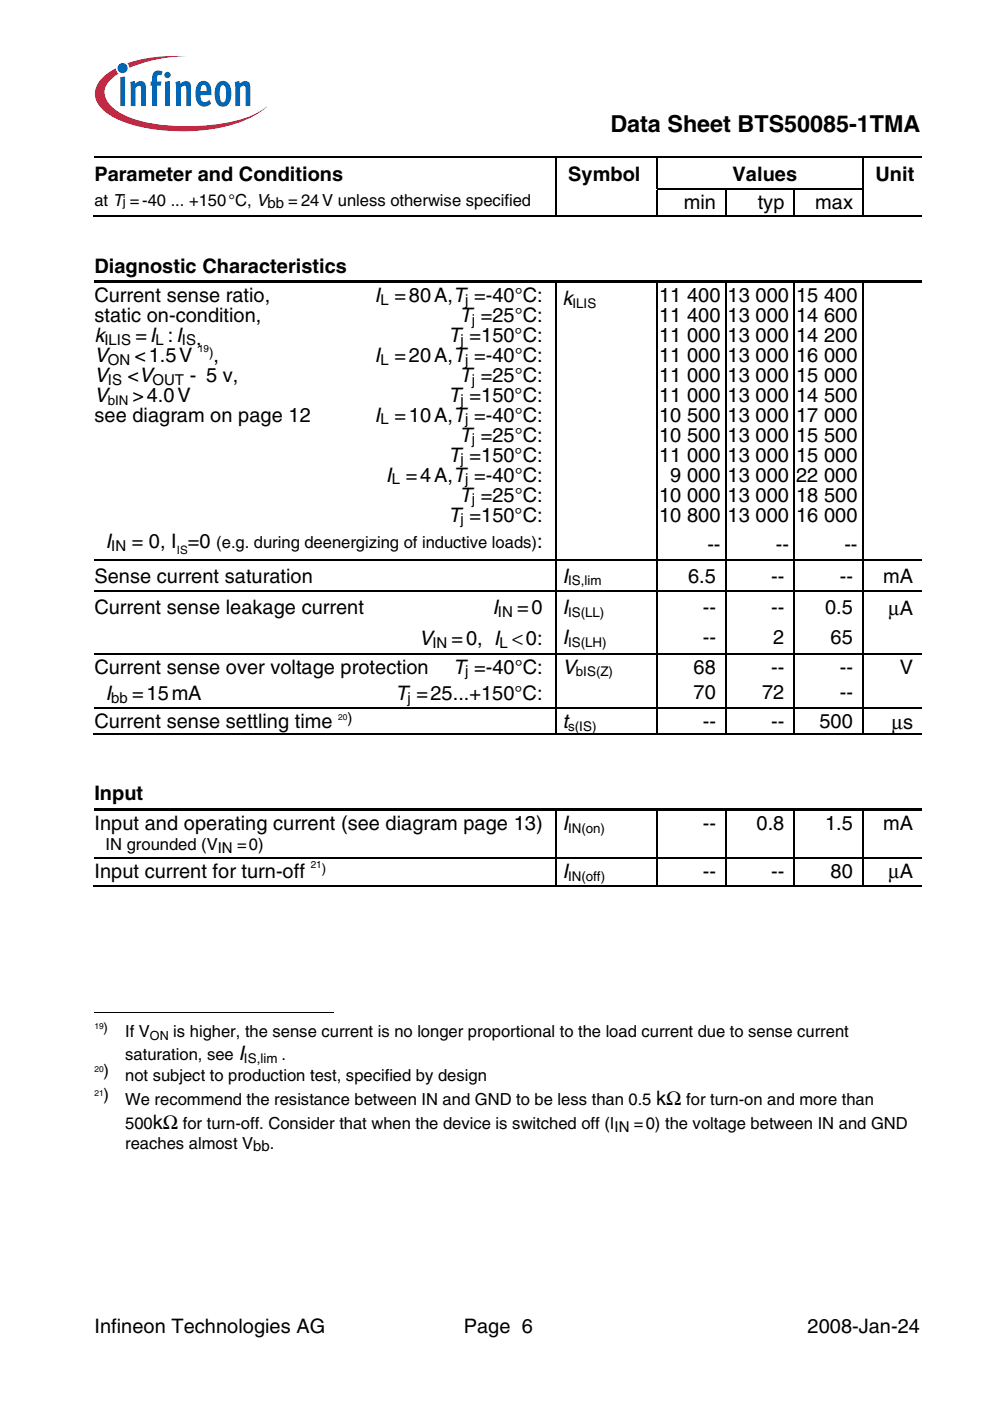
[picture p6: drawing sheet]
<svg xmlns="http://www.w3.org/2000/svg" width="210mm" height="297mm" viewBox="0 0 210 297" stroke-linecap="round" stroke-linejoin="round" font-family="sans-serif">
<defs><g id="words">
<text font-size="5" x="129.4" y="27.9">Data Sheet BTS50085-1TMA</text>
<g font-size="4.2">
<text x="20" y="38.4">Parameter and Conditions</text>
<text x="120.5" y="38.4">Symbol</text>
<text x="155.3" y="38.4">Values</text>
<text x="185.6" y="38.4">Unit</text>
<text x="145" y="44.3">min</text>
<text x="160.7" y="44.3">typ</text>
<text x="172.9" y="44.3">max</text>
<text x="20" y="57.8">Diagnostic Characteristics</text>
<text x="20" y="64.1">Current sense ratio,</text>
<text x="79.4" y="64.1">I =80A,T =-40°C:</text>
<text x="119.3" y="64.7">k</text>
<text x="139.7" y="64.1">11 400</text>
<text x="154.3" y="64.1">13 000</text>
<text x="168.8" y="64.1">15 400</text>
<text x="20" y="68.3">static on-condition,</text>
<text x="97.5" y="68.3">T =25°C:</text>
<text x="139.7" y="68.3">11 400</text>
<text x="154.3" y="68.3">13 000</text>
<text x="168.8" y="68.3">14 600</text>
<text x="20" y="72.5">k</text>
<text x="20" y="76.8">V</text>
<text x="28.5" y="76.8">&lt;1.5V</text>
<text x="28.7" y="72.5">=I :I ,</text>
<text x="45.3" y="76.8">,</text>
<text x="79.4" y="76.8">I =20A,T =-40°C:</text>
<text x="95.1" y="72.5">T =150°C:</text>
<text x="139.7" y="72.5">11 000</text>
<text x="139.7" y="76.8">11 000</text>
<text x="154.3" y="72.5">13 000</text>
<text x="154.3" y="76.8">13 000</text>
<text x="168.8" y="72.5">14 200</text>
<text x="168.8" y="76.8">16 000</text>
<text x="20" y="81">V</text>
<text x="27.1" y="81">&lt;V</text>
<text x="40.2" y="81">- 5 v,</text>
<text x="97.5" y="81">T =25°C:</text>
<text x="139.7" y="81">11 000</text>
<text x="154.3" y="81">13 000</text>
<text x="168.8" y="81">15 000</text>
<text x="20" y="85.2">V</text>
<text x="20" y="89.5">see diagram on page 12</text>
<text x="28.1" y="85.2">&gt;4.0V</text>
<text x="79.4" y="89.5">I =10A,T =-40°C:</text>
<text x="95.1" y="85.2">T =150°C:</text>
<text x="139.7" y="85.2">11 000</text>
<text x="139.7" y="89.5">10 500</text>
<text x="154.3" y="85.2">13 000</text>
<text x="154.3" y="89.5">13 000</text>
<text x="168.8" y="85.2">14 500</text>
<text x="168.8" y="89.5">17 000</text>
<text x="97.5" y="93.7">T =25°C:</text>
<text x="139.7" y="93.7">10 500</text>
<text x="154.3" y="93.7">13 000</text>
<text x="168.8" y="93.7">15 500</text>
<text x="95.1" y="97.9">T =150°C:</text>
<text x="139.7" y="97.9">11 000</text>
<text x="154.3" y="97.9">13 000</text>
<text x="168.8" y="97.9">15 000</text>
<text x="81.8" y="102.2">I =4A,T =-40°C:</text>
<text x="97.5" y="106.4">T =25°C:</text>
<text x="139.7" y="106.4">10 000</text>
<text x="142.1" y="102.2">9 000</text>
<text x="154.3" y="102.2">13 000</text>
<text x="154.3" y="106.4">13 000</text>
<text x="168.8" y="102.2">22 000</text>
<text x="168.8" y="106.4">18 500</text>
<text x="95.1" y="110.6">T =150°C:</text>
<text x="139.7" y="110.6">10 800</text>
<text x="154.3" y="110.6">13 000</text>
<text x="168.8" y="110.6">16 000</text>
<text x="22.4" y="116.3">I</text>
<text x="27.9" y="116.3">= 0, I =0</text>
<text x="113.9" y="116.3">:</text>
<text x="150" y="116.9">--</text>
<text x="164.5" y="116.9">--</text>
<text x="179" y="116.9">--</text>
<text x="20" y="123.6">Sense current saturation</text>
<text x="119.3" y="123.6">I</text>
<text x="145.9" y="123.6">6.5</text>
<text x="163.5" y="123.6">--</text>
<text x="178.1" y="123.6">--</text>
<text x="187.2" y="123.6">mA</text>
<text x="20" y="130.2">Current sense leakage current</text>
<text x="104.4" y="130.2">I</text>
<text x="109.6" y="130.2">=0</text>
<text x="119.3" y="130.2">I</text>
<text x="149" y="130.2">--</text>
<text x="163.5" y="130.2">--</text>
<text x="174.9" y="130.2">0.5</text>
<text x="188.4" y="130.4">µA</text>
<text x="88.9" y="136.8">V</text>
<text x="95.8" y="136.8">=0, I &lt;0:</text>
<text x="119.3" y="136.6">I</text>
<text x="149" y="136.6">--</text>
<text x="164" y="136.6">2</text>
<text x="176.1" y="136.6">65</text>
<text x="20" y="142.8">Current sense over voltage protection</text>
<text x="96.1" y="142.8">T =-40°C:</text>
<text x="119.3" y="142.8">V</text>
<text x="147.1" y="142.8">68</text>
<text x="163.5" y="142.8">--</text>
<text x="178.1" y="142.8">--</text>
<text x="190.8" y="142.8">V</text>
<text x="22.4" y="148.5">I</text>
<text x="28" y="148.5">=15mA</text>
<text x="83.8" y="148.5">T =25...+150°C:</text>
<text x="147.1" y="148.3">70</text>
<text x="161.6" y="148.3">72</text>
<text x="178.1" y="148.3">--</text>
<text x="20" y="154.3">Current sense settling time</text>
<text x="119.3" y="154.3">t</text>
<text x="149" y="154.3">--</text>
<text x="163.5" y="154.3">--</text>
<text x="173.7" y="154.3">500</text>
<text x="189.1" y="154.6">µs</text>
<text x="20" y="169.7">Input</text>
<text x="20" y="176">Input and operating current (see diagram page 13)</text>
<text x="119.3" y="176">I</text>
<text x="149" y="176">--</text>
<text x="160.4" y="176">0.8</text>
<text x="174.9" y="176">1.5</text>
<text x="187.2" y="176">mA</text>
<text x="20" y="186.1">Input current for turn-off</text>
<text x="119.3" y="186.1">I</text>
<text x="149" y="186.1">--</text>
<text x="163.5" y="186.1">--</text>
<text x="176.1" y="186.1">80</text>
<text x="188.4" y="186.1">µA</text>
<text x="50.5" y="224.8">I</text>
<text x="32.4" y="239.4">kΩ</text>
<text x="139.1" y="234.2">kΩ</text>
<text x="20" y="282.7">Infineon Technologies AG</text>
<text x="98.3" y="282.7">Page 6</text>
<text x="171.2" y="282.7">2008-Jan-24</text>
</g>
<g font-size="3.5">
<text x="20" y="43.6">at T =-40 ... +150°C, Vbb = 24V unless otherwise specified</text>
<text x="45.8" y="116.3">(e.g. during deenergizing of inductive loads)</text>
<text x="22.4" y="180.2">IN grounded (VIN =0)</text>
<text x="26.5" y="220">If V</text>
<text x="36.7" y="220">is higher, the sense current is no longer proportional to the load current due to sense current</text>
<text x="26.5" y="224.8">saturation, see</text>
<text x="59.7" y="224.8">.</text>
<text x="22" y="228.1">)</text>
<text x="22" y="233.1">)</text>
<text x="26.5" y="229.2">not subject to production test, specified by design</text>
<text x="26.5" y="234.2">We recommend the resistance between IN and GND to be less than 0.5</text>
<text x="26.5" y="239.4">500</text>
<text x="38.8" y="239.4">for turn-off. Consider that when the device is switched off (IIN =0) the voltage between IN and GND</text>
<text x="145.5" y="234.2">for turn-on and more than</text>
<text x="26.5" y="243.7">reaches almost Vbb.</text>
</g>
<g font-size="3.2">
<text x="80.7" y="64.6">L</text>
<text x="98.6" y="64.6">j</text>
<text x="100" y="68.8">j</text>
<text x="22.1" y="73.1">ILIS</text>
<text x="22.9" y="77.3">ON</text>
<text x="32.9" y="73.1">L</text>
<text x="38.6" y="73.1">IS</text>
<text x="80.7" y="77.3">L</text>
<text x="97.7" y="73.1">j</text>
<text x="98.6" y="77.3">j</text>
<text x="22.9" y="81.5">IS</text>
<text x="32.3" y="81.5">OUT</text>
<text x="100" y="81.5">j</text>
<text x="97.7" y="85.8">j</text>
<text x="80.7" y="90">L</text>
<text x="98.6" y="90">j</text>
<text x="100" y="94.2">j</text>
<text x="97.7" y="98.5">j</text>
<text x="83.1" y="102.7">L</text>
<text x="98.6" y="102.7">j</text>
<text x="100" y="106.9">j</text>
<text x="97.7" y="111.2">j</text>
<text x="23.6" y="116.8">IN</text>
<text x="105.6" y="130.8">IN</text>
<text x="91.7" y="137.4">IN</text>
<text x="105.9" y="137.4">L</text>
<text x="98.6" y="143.4">j</text>
<text x="23.6" y="149.1">bb</text>
<text x="86.4" y="149.1">j</text>
<text x="73.7" y="153.3">)</text>
</g>
<g font-size="2.8">
<text x="26.1" y="43.6">j</text>
<text x="121.4" y="65.2">ILIS</text>
<text x="44.4" y="75.7">)</text>
<text x="22.9" y="85.8">bIN</text>
<text x="120.4" y="124.1">IS,lim</text>
<text x="120.4" y="130.8">IS(LL)</text>
<text x="120.4" y="137.2">IS(LH)</text>
<text x="122.1" y="143.4">bIS(Z)</text>
<text x="120.4" y="154.9">s(IS)</text>
<text x="120.4" y="176.5">IN(on)</text>
<text x="68.2" y="185.1">)</text>
<text x="120.4" y="186.7">IN(off)</text>
<text x="22" y="218.9">)</text>
<text x="51.7" y="225.3">IS,lim</text>
</g>
<text font-size="2.7" x="31.8" y="220.5">ON</text>
<text font-size="2.5" x="37.5" y="117.5">IS</text>
<g font-size="2.1">
<text x="42" y="74.6">19</text>
<text x="65.9" y="184">21</text>
</g>
<g font-size="1.8">
<text x="71.7" y="152.6">20</text>
<text x="20" y="218.2">19</text>
<text x="20" y="227.4">20</text>
<text x="20" y="232.4">21</text>
</g>
</g></defs>
<circle cx="26" cy="14.4" r="1.07" fill="#0166b3"/>
<g fill="#ed1a40">
<path d="M27 13.4l.8-.2a32 32 0 0 1 11.8-1.3 31.5 31.5 0 0 0-11.5 2.2l-.7 .3z"/>
<path d="M21.5 16.7a11 11 0 0 1 3-2.2l.2 .6 .4 .5a4.9 4.9 0 0 0-2.9 4.2 6.2 6.2 0 0 0 3.7 4.4 31.4 31.4 0 0 0 15.3 2.5 31.2 31.2 0 0 0 13.7-3l1.6-1.1a19.4 19.4 0 0 1-10.2 4.6 41.4 41.4 0 0 1-20.1-1.4 10 10 0 0 1-5.7-4.2 4.2 4.2 0 0 1 1-4.9z"/>
</g>
<g fill="#0166b3">
<path d="M25.5 16.4l1-.2v6.3h-1z"/>
<path d="M27.6 17.4l.9-.2 .2 .6a1.2 1.2 0 0 1 1.4-.6 1.2 1.2 0 0 1 .8 1.3v4h-1v-4.1a.41 .41 0 0 0-.7-.2l-.5 .4v3.9h-1z"/>
<path d="M32.8 15.2l.7-.3 .8 .2 .2 .1-.3 .8-.2-.1a.46 .46 0 0 0-.6 .2l-.1 1.2h.9l-.1 .9h-.8v4.3h-1v-4.3h-.4v-.9h.4v-.7a1.74 1.74 0 0 1 .5-1.4z"/>
<path d="M37.2 17.4l.9-.2 .2 .6a1.2 1.2 0 0 1 1.4-.6 1.2 1.2 0 0 1 .8 1.3v4h-1l-.1-4.1a.41 .41 0 0 0-.6-.2l-.5 .4v3.9h-1z"/>
<path d="M49.8 17.4l.9-.2 .1 .6a1.2 1.2 0 0 1 1.5-.6 1.2 1.2 0 0 1 .8 1.3v4h-1l-.1-4.1a.41 .41 0 0 0-.6-.2l-.5 .4v3.9h-1z"/>
<path d="M34.8 15.9a.7 .7 0 0 1 1.4 0 .7 .7 0 0 1-1.4 0zM35 17.3l1-.1v5.3h-1z"/>
<path d="M42.2 17.5a1.57 1.57 0 0 1 1.7-.2 1.57 1.57 0 0 1 .9 1.5v1.4h-2.3a1.07 1.07 0 0 0 .3 1.1 1.07 1.07 0 0 0 1.1 .2l.5-.3 .4 .7a1.85 1.85 0 0 1-2.2 .6 1.85 1.85 0 0 1-1.1-1.9v-1.7l.2-.8zM42.8 18.2l-.3 1.1h1.3v-.7a.57 .57 0 0 0-.4-.6 .57 .57 0 0 0-.6 .2z"/>
<path d="M46.3 17.5a1.74 1.74 0 0 1 1.9-.1 1.74 1.74 0 0 1 .8 1.7v1.3a1.92 1.92 0 0 1-2.3 2.1 2.89 2.89 0 0 1-1.2-3.2 2.74 2.74 0 0 1 .8-1.8zM46.9 18.2a4.2 4.2 0 0 0 0 3.4l.4 .1a1.51 1.51 0 0 0 .7-1.8l-.1-.5a1.16 1.16 0 0 0-.6-1.3z"/>
</g>
<g fill="none" stroke="#000" stroke-width=".25">
<path d="M20 33.4h119.3M117.8 33.5v6.5M139.4 33.5v6.5M139.5 33.4h55.9M183 33.5v6.5M19.8 45.8h97.9M117.8 40.2v5.7M117.8 59.9v58.7M117.9 45.8h21.4M139.3 40.1h43.8M139.4 40.2v5.7M139.4 59.9v58.7"/>
<path d="M139.5 45.8h14.3M153.9 40.2v5.7M153.9 59.9v58.7M154.1 45.8h14.2M168.4 40.2v5.7M168.4 59.9v58.7M168.6 45.8h14.2M183 40.2v5.7M183 59.9v58.7M183.1 45.8h12.4M20 118.7h175.4M117.8 118.8v6.4"/>
<path d="M139.4 118.8v6.4M153.9 118.8v6.4M168.4 118.8v6.4M183 118.8v6.4M20 125.3h175.4M20 138.6h175.4M117.8 125.5v13M117.8 138.7v11.4M139.4 125.5v13M139.4 138.7v11.4M153.9 125.5v13M153.9 138.7v11.4"/>
<path d="M168.4 125.5v13M168.4 138.7v11.4M183 125.5v13M183 138.7v11.4M19.8 155.6h97.9M20 150.2h175.4M117.8 150.3v5.4M117.9 155.6h21.4M139.4 150.3v5.4M139.5 155.6h14.3M153.9 150.3v5.4M154.1 155.6h14.2"/>
<path d="M168.4 150.3v5.4M168.6 155.6h14.2M183 150.3v5.4M183.1 155.6h12.4M117.8 171.9v9.9M139.4 171.9v9.9M153.9 171.9v9.9M168.4 171.9v9.9M183 171.9v9.9M19.8 187.8h97.9M20 181.9h175.4M117.8 182v6"/>
<path d="M117.9 187.8h21.4M139.4 182v6M139.5 187.8h14.3M153.9 182v6M154.1 187.8h14.2M168.4 182v6M168.6 187.8h14.2M183 182v6M183.1 187.8h12.4"/>
</g>
<g fill="#000">
<path d="M117.7 40h.2v.2h-.2zM139.3 33.2h.2v.3h-.2zM20 59.4h97.7v.5h-97.7zM117.7 59.9h.2zM117.7 59.4h.5v.5h-.5zM118.2 59.4h21.1v.5h-21.1zM139.3 59.9h.2zM139.3 59.4h14.5v.5h-14.5zM153.8 59.9h.3zM153.8 59.4h14.5v.5h-14.5zM168.3 59.9h.3zM168.3 59.4h14.5v.5h-14.5z"/>
<path d="M182.8 59.9h.3zM182.8 59.4h12.6v.5h-12.6zM20 171.3h97.7v.5h-97.7zM117.7 171.8l.2 .1zM117.7 171.3h.5v.5h-.5zM118.2 171.3h21.1v.5h-21.1zM139.3 171.8l.2 .1zM139.3 171.3h14.5v.5h-14.5zM153.8 171.8l.3 .1zM153.8 171.3h14.5v.5h-14.5zM168.3 171.8l.3 .1zM168.3 171.3h14.5v.5h-14.5z"/>
<path d="M182.8 171.8l.3 .1zM182.8 171.3h12.6v.5h-12.6z"/>
</g>
<path d="M20 214.8h50.8" fill="none" stroke="#000" stroke-width=".21"/>
<use href="#words"/>
</svg>
